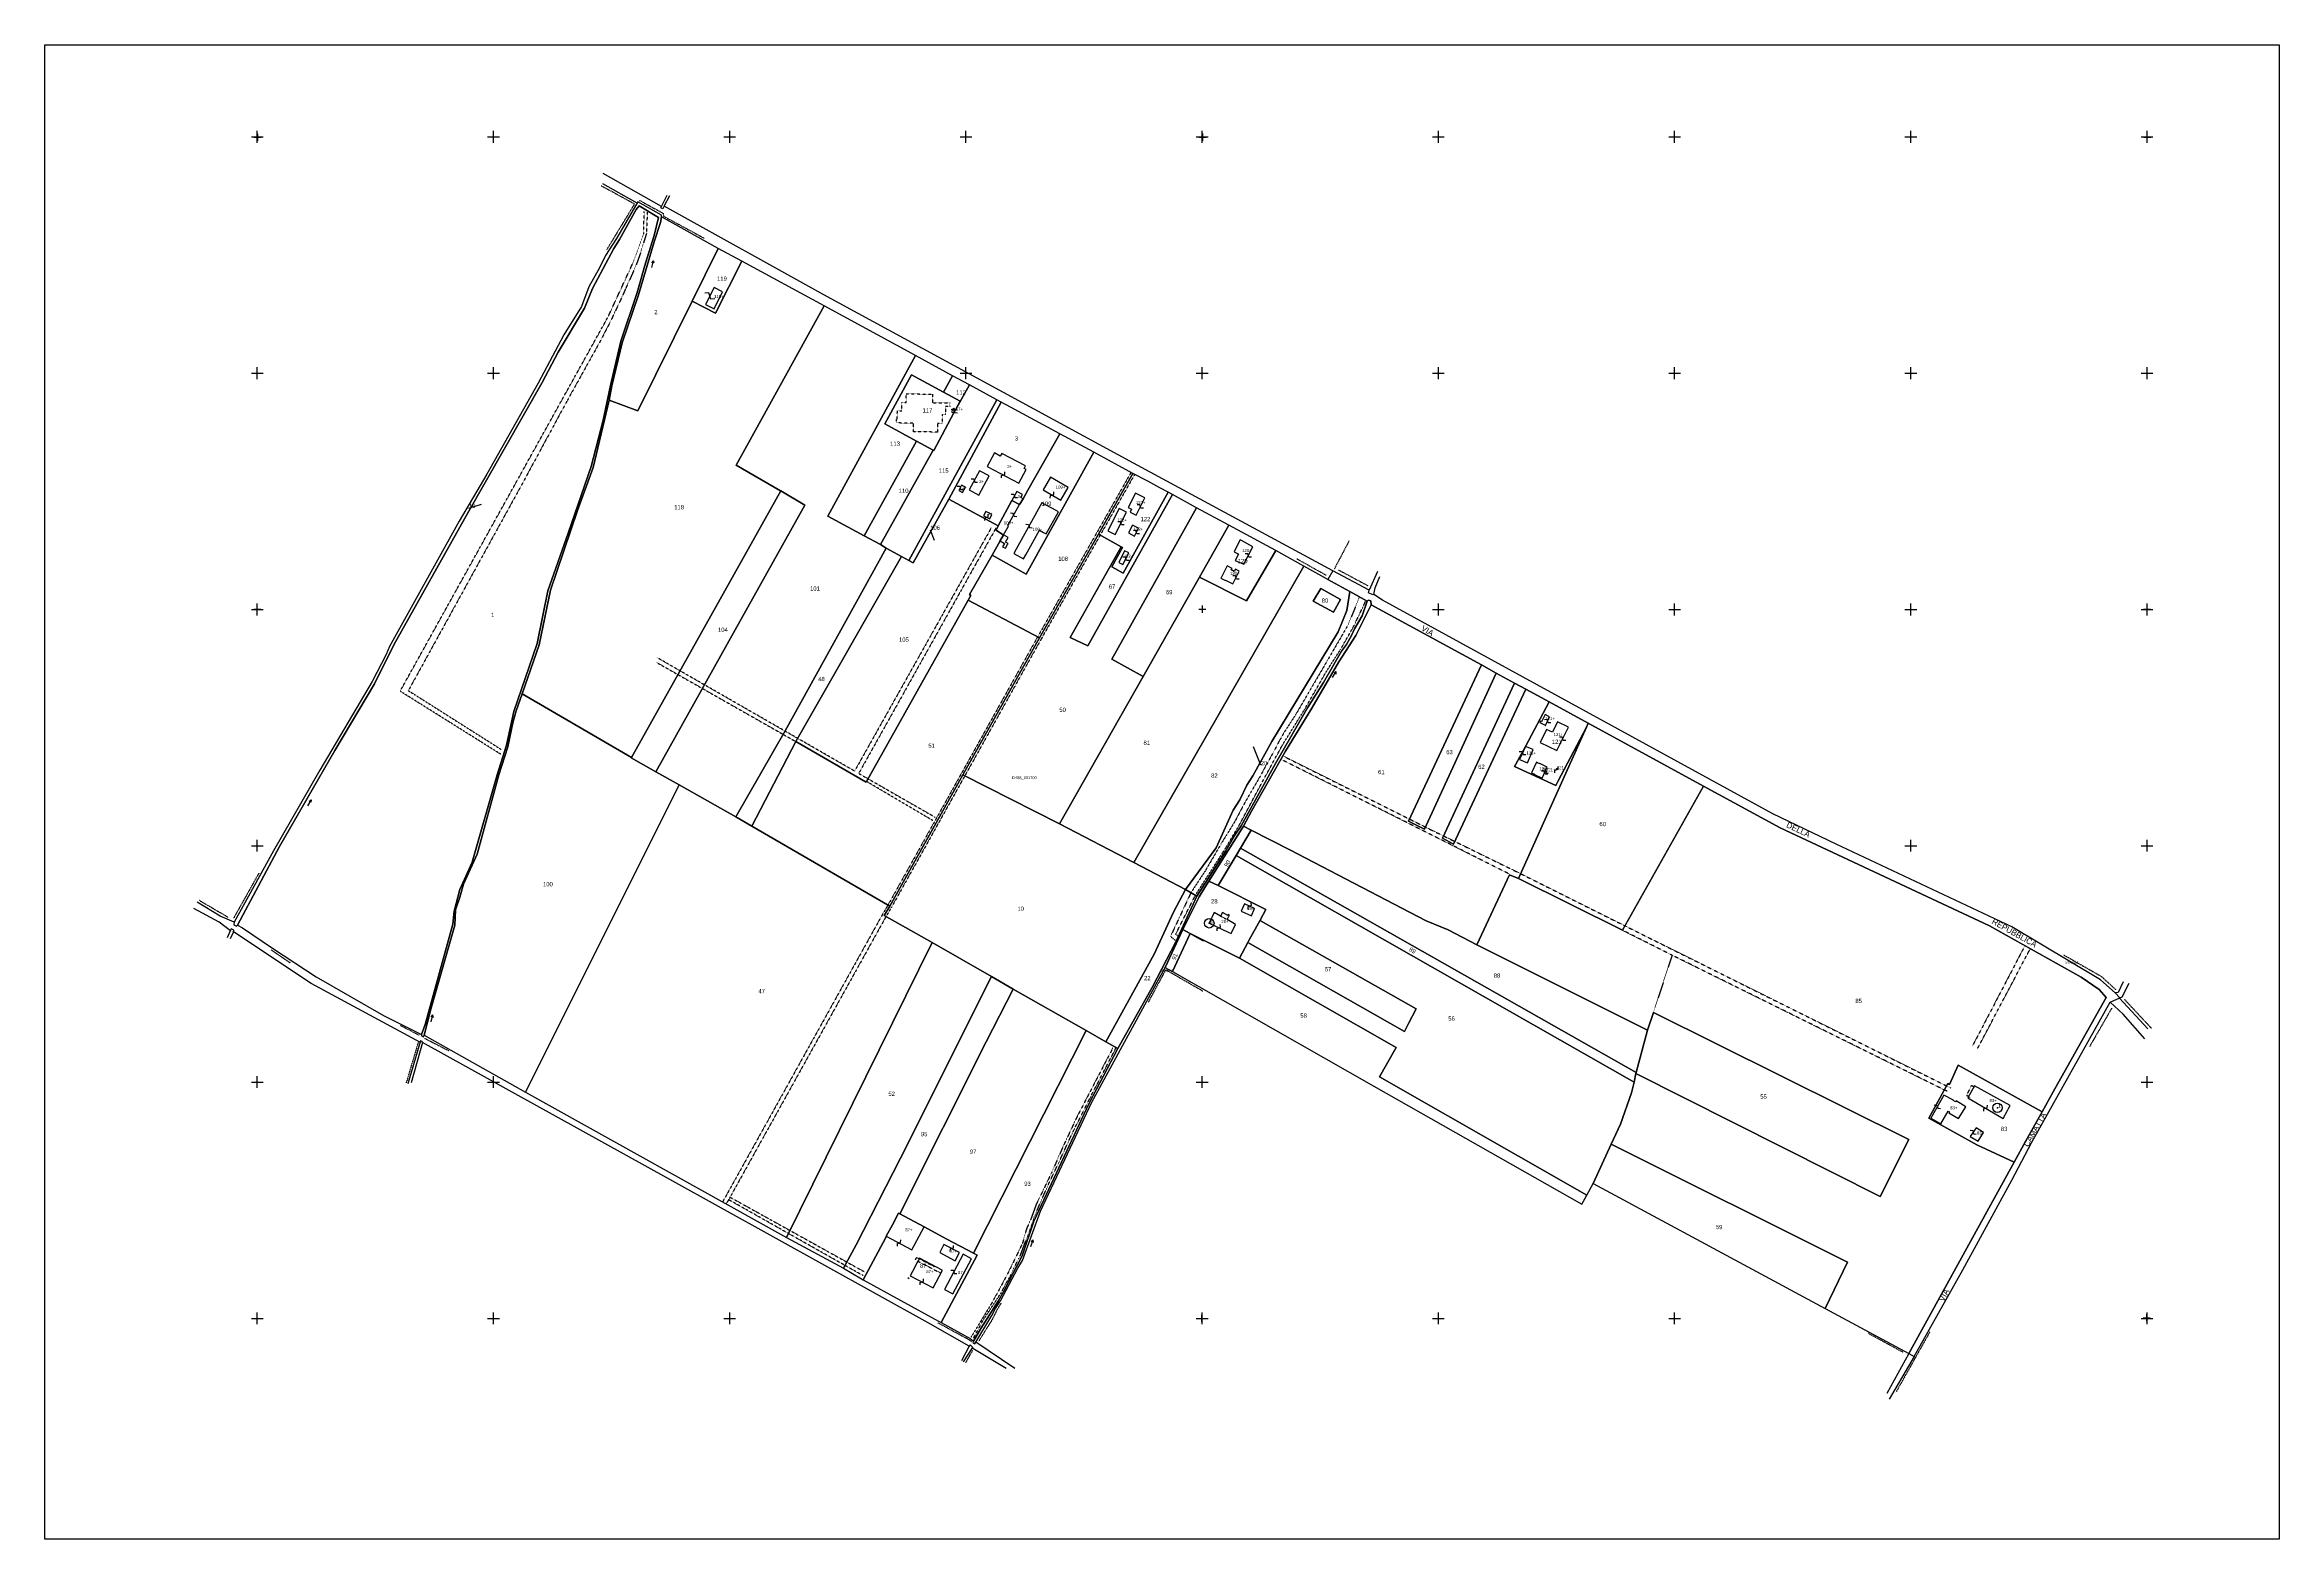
# Model space of a CAD drawing. Header units: metres. Extents: x 14620 to 16512, y -20587 to -19322.
import ezdxf

# ---------------------------------------------------------------- set-up
doc = ezdxf.new("R2010")
doc.units = ezdxf.units.M
for name, pattern in [('CONTINUA', [0]), ('FRECCETTA', [1, -1]), ('INTERNA', [0]), ('TRATTEGGIATA2', [0.3, 0.15, -0.15]), ('TRATTEGGIATA5', [0.3, 0.15, -0.15]), ('TRATTO-PUNTO', [0.4, 0.15, -0.125, 0, -0.125])]:
    doc.linetypes.add(name, pattern=pattern)
for name, color, linetype in [('ACQUE', 4, 'CONTINUA'), ('CONFINE', 3, 'CONTINUA'), ('FABBRICATI', 1, 'CONTINUA'), ('FIDUCIALI', 5, 'CONTINUA'), ('LINEEVARIE', 6, 'CONTINUA'), ('PARTICELLE', 7, 'CONTINUA'), ('SIMBOLI', 6, 'CONTINUA'), ('STRADE', 8, 'CONTINUA'), ('TESTI', 3, 'CONTINUA')]:
    doc.layers.add(name, color=color, linetype=linetype)

# ---------------------------------------------------------------- blocks, each defined once
blk = doc.blocks.new('20', base_point=(5, 5))
at = {"layer": 'SIMBOLI'}
blk.add_circle((5, 5), 4, dxfattribs=at)
blk.add_point((5, 5), dxfattribs=at)
blk = doc.blocks.new('1', base_point=(5, 5))
at = {"layer": 'SIMBOLI'}
for p, q in [((2, 5), (8, 5)), ((5, 2), (5, 8))]:
    blk.add_line(p, q, dxfattribs=at)
blk = doc.blocks.new('3', base_point=(5, 5))
at = {"layer": 'SIMBOLI'}
for p, q in [((0, 5), (10, 5)), ((5, 0), (5, 10))]:
    blk.add_line(p, q, dxfattribs=at)
blk = doc.blocks.new('6', base_point=(8, 5))
at = {"layer": 'SIMBOLI'}
for p in [(2, 5), (6, 6), (6, 4)]:
    blk.add_line(p, (8, 5), dxfattribs=at)
blk = doc.blocks.new('9', base_point=(5, 5))
at = {"layer": 'SIMBOLI'}
for p, q in [((2, 5), (4, 6)), ((4, 6), (6, 4)), ((6, 4), (8, 5))]:
    blk.add_line(p, q, dxfattribs=at)
blk = doc.blocks.new('14', base_point=(5, 5))
at = {"layer": 'SIMBOLI'}
for p, q in [((0, 5), (3, 7)), ((3, 7), (7, 3)), ((7, 3), (10, 5))]:
    blk.add_line(p, q, dxfattribs=at)

msp = doc.modelspace()

# ---------------------------------------------------------------- linework, layer by layer
at = {"layer": 'ACQUE'}
msp.add_lwpolyline([(15568.685, -20103.084), (15583.68, -20070.811), (15597.374, -20043.12), (15602.37, -20035.198), (15605.73, -20029.872), (15634.945, -19983.555), (15641.641, -19970.606), (15670.622, -19919.906), (15692.806, -19883.65), (15715.79, -19844.305), (15729.979, -19821.993), (15743.073, -19796.095), (15742.876, -19792.808), (15740.58, -19792.01), (15739.781, -19792.907), (15735.58, -19805.458), (15729.085, -19816.315), (15726.386, -19822.092), (15722.089, -19829.563), (15717.992, -19835.34), (15702.603, -19861.835), (15689.213, -19883.251), (15662.131, -19930.265), (15633.148, -19983.057), (15627.753, -19991.125), (15620.058, -20004.273), (15595.378, -20042.621), (15577.584, -20081.27), (15558.094, -20119.32), (15528.513, -20171.614), (15504.226, -20217.832), (15457.344, -20317.639), (15447.541, -20347.224), (15432.149, -20377.007), (15427.252, -20385.573), (15412.664, -20408.482), (15406.468, -20419.339), (15405.768, -20420.435), (15407.564, -20421.432), (15422.053, -20397.725), (15425.052, -20391.749), (15429.249, -20385.175), (15443.941, -20357.384), (15447.938, -20351.009), (15463.039, -20309.273), (15506.622, -20216.935), (15568.685, -20103.084)], close=True, dxfattribs=at)
at = {"layer": 'CONFINE'}
msp.add_lwpolyline([(15406.468, -20419.339), (15405.768, -20420.435), (15407.564, -20421.432), (15422.053, -20397.725), (15425.052, -20391.749), (15429.249, -20385.175), (15443.941, -20357.384), (15447.938, -20351.009), (15463.039, -20309.273), (15506.622, -20216.935), (15568.685, -20103.084), (15574.785, -20106.549), (15745.27, -20203.388), (15921.468, -20303.473), (15925.766, -20295.612), (15931.162, -20285.743), (16127.511, -20391.669), (16198.248, -20429.734), (16202.938, -20432.226), (16244.111, -20359.014), (16285.487, -20282.914), (16302.378, -20250.741), (16368.736, -20132.408), (16376.923, -20128.624), (16373.134, -20124.539), (16360.566, -20113.479), (16285.541, -20068.738), (16136.775, -19998.782), (16083.196, -19972.873), (15752.558, -19792.112), (15745.375, -19787.23), (15744.376, -19787.628), (15740.884, -19786.034), (15741.385, -19783.643), (15710.655, -19767.3), (15706.458, -19774.572), (15686.103, -19763.236), (15662.26, -19749.959), (15622.704, -19728.747), (15595.214, -19713.986), (15574.809, -19702.757), (15571.241, -19700.793), (15564.208, -19696.923), (15554.109, -19691.366), (15541.338, -19684.789), (15508.282, -19666.924), (15479.489, -19651.362), (15434.066, -19626.812), (15429.819, -19624.504), (15426.253, -19622.566), (15403.118, -19609.993), (15388.678, -19602.146), (15357.42, -19585.159), (15280.093, -19543.136), (15210.152, -19505.126), (15190.345, -19494.362), (15142.356, -19467.657), (15142.357, -19466.262), (15122.303, -19455.002), (15104.216, -19485.98), (15094.923, -19500.522), (15089.825, -19510.782), (15080.831, -19526.918), (15074.431, -19543.653), (15059.642, -19567.558), (15037.754, -19608.597), (14994.382, -19685.394), (14970.898, -19725.137), (14912.034, -19831.418), (14909.135, -19837.992), (14897.241, -19861.101), (14852.972, -19936.005), (14813.798, -20004.236), (14780.518, -20064.797), (14780.117, -20066.789), (14782.412, -20068.085), (14783.111, -20067.188), (14787.501, -20069.48), (14812.741, -20086.718), (14849.852, -20110.931), (14906.92, -20143.615), (14939.147, -20159.858), (14938.946, -20160.755), (14940.742, -20161.652), (14941.242, -20160.357), (15027.205, -20208.555), (15248.133, -20331.55), (15296.223, -20357.658), (15311.487, -20366.527), (15312.959, -20367.336), (15376.65, -20402.342), (15379.016, -20403.62), (15403.675, -20416.948), (15406.468, -20419.339)], close=True, dxfattribs=at)
at = {"layer": 'FABBRICATI'}
for points in [[(15186.753, -19527.434), (15179.541, -19541.829), (15186.759, -19545.489), (15193.971, -19531.094), (15186.753, -19527.434)], [(15390.969, -19631.007), (15389.195, -19630.025), (15387.756, -19632.663), (15389.53, -19633.646), (15390.969, -19631.007)], [(15450.528, -19678.367), (15430.285, -19667.86), (15429.085, -19670.127), (15424.128, -19667.551), (15418.019, -19679.077), (15444.89, -19693.051), (15451.012, -19681.509), (15449.328, -19680.634), (15450.528, -19678.367)], [(15396.301, -19694.809), (15393.87, -19699.185), (15397.142, -19700.954), (15399.572, -19696.633), (15396.301, -19694.809)], [(15411.356, -19682.669), (15402.775, -19698.882), (15411.036, -19703.171), (15419.617, -19686.974), (15411.356, -19682.669)], [(15486.608, -19696.636), (15471.614, -19688.038), (15465.424, -19698.795), (15480.446, -19707.4), (15486.608, -19696.636)], [(15429.111, -19741.651), (15428.913, -19741.998), (15432.607, -19744.168), (15431.017, -19746.878), (15433.355, -19748.249), (15435.219, -19745.07), (15435.69, -19744.266), (15433.421, -19742.937), (15435.706, -19739.04), (15431.874, -19736.892), (15436.107, -19729.599), (15435.409, -19728.901), (15445.462, -19711.262), (15438.917, -19707.684), (15427.41, -19729.252), (15425.525, -19732.785), (15431.662, -19737.257), (15429.111, -19741.651)], [(15438.917, -19707.684), (15445.462, -19711.262), (15448.327, -19706.237), (15446.468, -19705.118), (15447.852, -19702.609), (15443.163, -19700.089), (15438.917, -19707.684)], [(15442.397, -19749.088), (15440.43, -19752.627), (15448.698, -19757.212), (15450.648, -19753.707), (15462.278, -19732.806), (15465.779, -19734.748), (15468.043, -19736.005), (15478.324, -19717.476), (15476.336, -19716.374), (15464.29, -19709.691), (15442.397, -19749.088)], [(15520.095, -19733.39), (15526.355, -19736.613), (15536.009, -19717.678), (15529.836, -19714.53), (15520.095, -19733.39)], [(15544.038, -19720.14), (15551.5, -19705.611), (15543.584, -19701.546), (15537.377, -19713.738), (15540.182, -19715.158), (15538.963, -19717.527), (15544.038, -19720.14)], [(15422.053, -19719.681), (15416.851, -19716.991), (15414.919, -19720.647), (15420.119, -19723.343), (15422.053, -19719.681)], [(15546.208, -19731.206), (15541.034, -19728.58), (15537.647, -19735.256), (15542.597, -19738.084), (15546.208, -19731.206)], [(15529.342, -19760.199), (15532.902, -19762.032), (15537.987, -19752.141), (15534.38, -19750.286), (15529.342, -19760.199)], [(15633.234, -19741.628), (15632.154, -19741.032), (15628.134, -19748.642), (15627.075, -19751.326), (15630.361, -19752.975), (15630.757, -19753.174), (15628.037, -19758.445), (15635.403, -19761.61), (15642.899, -19746.967), (15633.234, -19741.628)], [(15625.563, -19767.087), (15624.601, -19766.605), (15625.274, -19765.264), (15621.091, -19763.165), (15620.853, -19763.632), (15615.993, -19773.176), (15615.867, -19773.423), (15619.71, -19775.351), (15619.742, -19775.288), (15625.945, -19778.4), (15631.42, -19767.486), (15628.125, -19765.807), (15627.095, -19767.856), (15625.563, -19767.087)], [(15886.143, -19895.411), (15885.967, -19895.775), (15890.482, -19898.034), (15890.434, -19898.134), (15890.756, -19898.295), (15890.804, -19898.196), (15894.218, -19891.013), (15892.875, -19890.313), (15890.279, -19888.959), (15887.429, -19895), (15886.522, -19894.627), (15886.143, -19895.411)], [(15891.641, -19901.592), (15886.231, -19912.729), (15900.162, -19919.391), (15910.18, -19899.601), (15900.822, -19895.066), (15896.601, -19903.808), (15891.641, -19901.592)], [(15873.687, -19915.886), (15868.733, -19926.937), (15875.509, -19929.713), (15880.346, -19918.632), (15873.687, -19915.886)], [(15884.001, -19929.821), (15883.002, -19929.336), (15878.812, -19938.147), (15881.502, -19939.538), (15881.413, -19939.722), (15887.738, -19942.801), (15892.181, -19933.597), (15891.032, -19933.028), (15885.899, -19930.487), (15885.798, -19930.693), (15884.001, -19929.821)], [(15891.532, -19937.151), (15891.578, -19936.954), (15891.533, -19936.757), (15891.426, -19936.615), (15891.248, -19936.52), (15891.046, -19936.51), (15890.861, -19936.59), (15890.729, -19936.744), (15890.679, -19936.939), (15890.717, -19937.137), (15890.839, -19937.299), (15891.02, -19937.39), (15891.221, -19937.394), (15891.404, -19937.308), (15891.532, -19937.151)], [(15900.686, -19935.418), (15900.732, -19935.221), (15900.687, -19935.024), (15900.579, -19934.882), (15900.401, -19934.786), (15900.199, -19934.777), (15900.015, -19934.857), (15899.883, -19935.01), (15899.832, -19935.206), (15899.871, -19935.404), (15899.992, -19935.565), (15900.173, -19935.656), (15900.375, -19935.66), (15900.558, -19935.574), (15900.686, -19935.418)], [(15633.082, -20055.368), (15641.639, -20059.418), (15644.338, -20053.2), (15635.757, -20049.116), (15633.082, -20055.368)], [(15615.617, -20059.514), (15610.14, -20056.471), (15606.041, -20065.635), (15622.105, -20073.208), (15624.447, -20074.402), (15628.323, -20066.579), (15626.103, -20065.339), (15621.035, -20062.524), (15622.629, -20059.545), (15623.089, -20058.648), (15622.138, -20058.116), (15621.691, -20058.9), (15617.321, -20056.458), (15615.617, -20059.514)], [(16253.805, -20203.116), (16248.308, -20213.375), (16278.338, -20230.813), (16281.936, -20224.14), (16283.136, -20221.849), (16284.035, -20219.857), (16253.805, -20203.116)], [(16237.849, -20216.666), (16235.924, -20215.705), (16236.27, -20215.29), (16227.967, -20211), (16217.042, -20230.663), (16225.484, -20235.233), (16231.565, -20224.63), (16232.764, -20225.225), (16232.23, -20226.124), (16240.51, -20230.807), (16246.606, -20221.046), (16238.325, -20215.864), (16237.849, -20216.666)], [(16257.059, -20250.075), (16261.536, -20242.714), (16255.299, -20238.788), (16250.339, -20246.089), (16257.059, -20250.075)], [(15337.771, -20320.719), (15332.595, -20330.477), (15354.154, -20341.897), (15364.527, -20322.472), (15344.067, -20311.644), (15342.909, -20311.031), (15337.771, -20320.719)], [(15390.896, -20351.309), (15394.462, -20344.353), (15381.264, -20337.407), (15377.763, -20344.255), (15390.896, -20351.309)], [(15379.901, -20359.648), (15379.97, -20359.162), (15360.703, -20349.185), (15359.489, -20351.462), (15359.386, -20351.654), (15354.749, -20360.293), (15352.828, -20364.03), (15372.386, -20374.178), (15379.901, -20359.648)], [(15397.728, -20345.706), (15381.775, -20375.638), (15388.804, -20379.351), (15404.814, -20349.528), (15397.728, -20345.706)]]:
    msp.add_lwpolyline(points, close=True, dxfattribs=at)
at = {"layer": 'LINEEVARIE', "color": 2}
msp.add_lwpolyline([(14620, -20587), (14620, -19322), (16512, -19322), (16512, -20587), (14620, -20587)], dxfattribs=at)
at = {"layer": 'LINEEVARIE', "linetype": 'TRATTO-PUNTO'}
for points in [[(15091.272, -19441.349), (15119.408, -19456.695), (15095.625, -19495.84)], [(15123.302, -19453.608), (15143.656, -19464.669), (15144.053, -19467.159), (15178.274, -19485.693)], [(15724.347, -19742.1), (15711.754, -19765.906)], [(15704.864, -19771.085), (15680.121, -19757.234)], [(15715.547, -19766.604), (15740.789, -19780.057)], [(14801.408, -20023.061), (14779.722, -20061.709)], [(14775.63, -20060.812), (14750.688, -20046.263)], [(14811.841, -20088.212), (14827.703, -20098.974)], [(16329.54, -20092.455), (16361.067, -20110.391), (16373.635, -20121.849)], [(15600.71, -20123.212), (15569.083, -20104.977), (15554.391, -20132.369)], [(16380.616, -20129.72), (16403.554, -20154.329)], [(16370.03, -20137.588), (16351.243, -20170.159)], [(14920.887, -20151.886), (14937.05, -20160.257)], [(14936.247, -20166.632), (14926.042, -20200.799)], [(14941.739, -20162.947), (14962.193, -20173.51)], [(15429.647, -20387.167), (15426.449, -20392.546), (15421.951, -20401.411), (15410.66, -20419.639)], [(15404.571, -20419.738), (15402.376, -20418.044), (15376.336, -20403.894)], [(16193.558, -20428.837), (16164.225, -20412.893)], [(16216.027, -20411.607), (16187.445, -20462.407)], [(15405.664, -20426.91), (15399.768, -20437.369)]]:
    msp.add_lwpolyline(points, dxfattribs=at)
at = {"layer": 'LINEEVARIE'}
for points in [[(15121.587, -19456.229), (15092.471, -19439.756)], [(15142.362, -19458.891), (15092.877, -19431.089)], [(15144.359, -19458.592), (15143.359, -19460.883), (15141.563, -19459.986), (15146.96, -19449.228)], [(15144.359, -19458.592), (15149.156, -19449.627)], [(15710.655, -19767.3), (15541.843, -19676.222), (15279.646, -19533.626), (15144.359, -19458.592)], [(15748.583, -19767.805), (15741.385, -19783.643)], [(15745.375, -19787.23), (15746.477, -19781.751), (15750.376, -19771.989)], [(14777.419, -20071.969), (14767.742, -20064.795), (14746.391, -20053.136)], [(14780.518, -20064.797), (14768.644, -20059.715), (14749.19, -20047.857)], [(14779.913, -20072.766), (14780.214, -20071.571), (14777.919, -20070.276), (14777.219, -20071.571), (14774.52, -20077.946)], [(14779.913, -20072.766), (14777.114, -20078.743)], [(14938.144, -20166.433), (14845.756, -20116.609), (14779.913, -20072.766)], [(15583.68, -20070.811), (15600.952, -20080.606)], [(16379.728, -20115.076), (16375.43, -20124.141), (16373.134, -20124.539)], [(16384.617, -20116.671), (16378.62, -20128.225), (16376.724, -20129.022), (16400.559, -20155.026)], [(16398.158, -20163.393), (16379.708, -20142.471), (16368.736, -20132.408)], [(14939.741, -20166.533), (14939.642, -20165.636), (14938.245, -20165.038), (14927.439, -20201.596)], [(14939.741, -20166.533), (14930.234, -20200.799)], [(15402.872, -20423.622), (15368.052, -20403.693), (15149.257, -20282.423), (14939.741, -20166.533)], [(15350.713, -20365.338), (15351.91, -20366.334)], [(15402.872, -20423.622), (15396.275, -20436.073)], [(15397.971, -20436.671), (15405.965, -20424.719)], [(15405.965, -20424.719), (15403.471, -20422.527), (15402.872, -20423.622)], [(15433.998, -20442.555), (15405.865, -20425.416), (15405.965, -20424.719)], [(15441.285, -20442.456), (15408.331, -20420.178)], [(16198.248, -20429.734), (16179.759, -20463.501)], [(16202.938, -20432.226), (16181.652, -20468.283)]]:
    msp.add_lwpolyline(points, dxfattribs=at)
at = {"layer": 'LINEEVARIE', "linetype": 'TRATTEGGIATA2'}
for points in [[(15006.089, -19922.483), (14920.99, -19869.174), (15096.982, -19552.423), (15117.574, -19507.798), (15127.175, -19481.999), (15127.587, -19463.271)], [(15130.182, -19463.77), (15129.47, -19481.8), (15124.368, -19498.535), (15120.868, -19508.297), (15116.869, -19517.461), (15111.97, -19528.219), (15108.371, -19536.387), (15098.375, -19557.603), (15088.98, -19575.433), (15062.497, -19623.045), (15022.22, -19697.452), (14927.877, -19868.677), (15007.19, -19918.897)], [(15539.804, -19683.96), (15460.364, -19823.778), (15333.65, -20050.77), (15329.352, -20058.043), (15194.023, -20301.426)], [(15542.895, -19685.591), (15463.415, -19825.497), (15336.686, -20052.514), (15332.39, -20059.784), (15200.256, -20297.421)], [(15421.434, -19730.891), (15305.707, -19936.779), (15138.395, -19840.72)], [(15425.226, -19731.39), (15309.199, -19938.772), (15373.949, -19975.841)], [(15733.254, -19789.315), (15723.298, -19813.525), (15706.01, -19843.208), (15679.228, -19888.927), (15669.236, -19904.366), (15665.239, -19911.338), (15660.641, -19920.204), (15648.348, -19942.516), (15636.257, -19963.234), (15627.761, -19979.37), (15615.97, -19998.395), (15602.579, -20021.305), (15590.489, -20039.732), (15573.196, -20076.686), (15577.925, -20080.53)], [(15579.695, -20076.685), (15577.589, -20074.795), (15594.48, -20041.525), (15617.662, -20005.568), (15620.16, -20001.583), (15631.752, -19981.961), (15647.243, -19952.876), (15667.931, -19914.825), (15686.717, -19884.645), (15704.905, -19852.97), (15716.995, -19834.144), (15727.988, -19814.92), (15738.763, -19792.347)], [(15137.694, -19844.605), (15255.92, -19911.767)], [(15860.285, -20024.038), (15667.423, -19927.178)], [(15668.327, -19923.921), (15792.342, -19985.774), (15869.668, -20023.641), (15958.167, -20067.886), (16233.852, -20205.059)], [(15371.851, -19978.63), (15315.771, -19945.529)], [(15997.856, -20092.631), (15955.868, -20071.571)], [(15997.856, -20092.631), (15982.068, -20141.108)], [(16230.646, -20207.794), (15997.856, -20092.631)], [(16296.636, -20084.451), (16252.134, -20169.597)], [(16256.346, -20171.972), (16301.214, -20087.02)], [(15524.421, -20171.015), (15494.237, -20228.987), (15483.041, -20252.793), (15472.344, -20277.098), (15461.849, -20298.813), (15459.65, -20303.195), (15454.849, -20316.344), (15451.351, -20324.014), (15447.848, -20336.565), (15437.353, -20358.08), (15429.457, -20373.32), (15421.262, -20388.062), (15404.274, -20416.052)], [(15406.27, -20417.148), (15414.965, -20400.912), (15430.152, -20377.903), (15433.75, -20370.831), (15437.648, -20364.257), (15440.447, -20357.782), (15444.845, -20349.116), (15446.444, -20345.829), (15450.644, -20334.474), (15457.745, -20314.352), (15469.942, -20286.362), (15478.639, -20268.134), (15490.634, -20242.036), (15496.631, -20230.282), (15505.127, -20213.349), (15527.19, -20170.861)], [(15199.061, -20299.571), (15197.082, -20303.129)], [(15200.256, -20297.421), (15199.061, -20299.571)], [(15312.914, -20363.859), (15199.061, -20299.571)], [(15200.256, -20297.421), (15314.513, -20360.871)]]:
    msp.add_lwpolyline(points, dxfattribs=at)
at = {"layer": 'LINEEVARIE', "linetype": 'TRATTEGGIATA5'}
for points in [[(15386.489, -19625.245), (15386.469, -19628.135), (15382.639, -19628.085), (15382.54, -19635.398), (15379.85, -19635.362), (15379.737, -19642.624), (15375.959, -19642.576), (15375.901, -19649.861), (15355.573, -19649.633), (15355.631, -19642.32), (15341.081, -19642.137), (15341.127, -19639.227), (15341.833, -19639.237), (15341.932, -19631.961), (15345.81, -19632.013), (15345.86, -19624.717), (15349.27, -19624.761), (15349.411, -19617.487), (15371.782, -19617.789), (15371.642, -19625.053), (15386.489, -19625.245)], [(15615.617, -20059.514), (15621.035, -20062.524)], [(15622.629, -20059.545), (15621.644, -20059.001), (15621.691, -20058.9)], [(16250.005, -20212.947), (16247.232, -20211.42), (16251.497, -20202.816), (16254.231, -20204.302)], [(15357.285, -20350.38), (15358.331, -20348.362), (15373.322, -20356.258)], [(15359.386, -20351.654), (15378.702, -20361.657)]]:
    msp.add_lwpolyline(points, dxfattribs=at)
at = {"layer": 'PARTICELLE', "color": 2, "linetype": 'FRECCETTA'}
for p, q in [((14979.19, -19714.18), (14989.972, -19710.795)), ((15369.748, -19732.619), (15373.061, -19741.455)), ((15649.554, -19931.857), (15643.576, -19916.216))]:
    msp.add_line(p, q, dxfattribs=at)
at = {"layer": 'PARTICELLE'}
for points in [[(14783.111, -20067.188), (14818.691, -20000.551), (14865.56, -19919.272), (14899.236, -19862.994), (14915.629, -19829.824), (14977.89, -19718.862), (15041.149, -19607.8), (15054.741, -19582.301), (15077.025, -19544.948), (15083.724, -19528.214), (15101.914, -19494.347), (15106.71, -19486.976), (15120.702, -19461.576), (15123.199, -19458.389), (15139.761, -19468.154), (15136.156, -19483.594), (15128.754, -19506.804), (15121.749, -19531.607), (15107.846, -19573.045), (15098.936, -19610.4), (15092.727, -19639.686), (15082.618, -19678.934), (15063.315, -19735.313), (15045.913, -19784.222), (15037.097, -19828.949), (15017.294, -19886.225), (15011.085, -19914.913), (15002.983, -19939.916), (14982.07, -20013.828), (14971.473, -20037.136), (14966.669, -20055.266), (14965.464, -20066.323), (14942.247, -20151.392), (14939.147, -20159.858), (14938.946, -20160.755), (14940.742, -20161.652), (14941.242, -20160.357), (14947.047, -20138.243), (14967.16, -20067.319), (14967.868, -20054.369), (14971.568, -20043.611), (14974.571, -20032.455), (14986.266, -20007.254), (15004.48, -19939.916), (15012.182, -19916.208), (15016.488, -19896.087), (15019.191, -19885.727), (15024.206, -19871.456), (15038.793, -19829.945), (15048.209, -19783.625), (15071.113, -19716.288), (15084.314, -19679.83), (15098.029, -19622.952), (15100.134, -19610.699), (15109.043, -19574.44), (15122.746, -19533.799), (15136.153, -19488.774), (15141.454, -19472.538), (15142.356, -19467.657), (15142.357, -19466.262), (15122.303, -19455.002), (15104.216, -19485.98), (15094.923, -19500.522), (15089.825, -19510.782), (15080.831, -19526.918), (15074.431, -19543.653), (15059.642, -19567.558), (15037.754, -19608.597), (14994.382, -19685.394), (14970.898, -19725.137), (14912.034, -19831.418), (14909.135, -19837.992), (14897.241, -19861.101), (14852.972, -19936.005), (14813.798, -20004.236), (14780.518, -20064.797), (14780.117, -20066.789), (14782.412, -20068.085), (14783.111, -20067.188)], [(14939.147, -20159.858), (14942.247, -20151.392), (14965.464, -20066.323), (14966.669, -20055.266), (14971.473, -20037.136), (14982.07, -20013.828), (15002.983, -19939.916), (15011.085, -19914.913), (15017.294, -19886.225), (15037.097, -19828.949), (15045.913, -19784.222), (15063.315, -19735.313), (15082.618, -19678.934), (15092.727, -19639.686), (15098.936, -19610.4), (15107.846, -19573.045), (15121.749, -19531.607), (15128.754, -19506.804), (15136.156, -19483.594), (15139.761, -19468.154), (15123.199, -19458.389), (15120.702, -19461.576), (15106.71, -19486.976), (15101.914, -19494.347), (15083.724, -19528.214), (15077.025, -19544.948), (15054.741, -19582.301), (15041.149, -19607.8), (14977.89, -19718.862), (14915.629, -19829.824), (14899.236, -19862.994), (14865.56, -19919.272), (14818.691, -20000.551), (14783.111, -20067.188), (14787.501, -20069.48), (14812.741, -20086.718), (14849.852, -20110.931), (14906.92, -20143.615), (14939.147, -20159.858)], [(15142.356, -19467.657), (15141.454, -19472.538), (15136.153, -19488.774), (15122.746, -19533.799), (15109.043, -19574.44), (15100.134, -19610.699), (15098.029, -19622.952), (15122.176, -19632.021), (15168.18, -19539.122), (15190.345, -19494.362), (15142.356, -19467.657)], [(15024.206, -19871.456), (15116.747, -19925.364), (15243.197, -19699.681), (15243.072, -19699.608), (15205.584, -19677.859), (15280.093, -19543.136), (15210.152, -19505.126), (15187.974, -19549.254), (15168.18, -19539.122), (15122.176, -19632.021), (15098.029, -19622.952), (15084.314, -19679.83), (15071.113, -19716.288), (15048.209, -19783.625), (15038.793, -19829.945), (15024.206, -19871.456)], [(15190.345, -19494.362), (15168.18, -19539.122), (15187.974, -19549.254), (15210.152, -19505.126), (15190.345, -19494.362)], [(15357.42, -19585.159), (15280.093, -19543.136), (15205.584, -19677.859), (15243.072, -19699.608), (15243.197, -19699.681), (15263.559, -19711.68), (15137.58, -19937.378), (15157.143, -19948.502), (15205.119, -19975.603), (15246.844, -19902.8), (15332.591, -19748.21), (15327.703, -19745.121), (15313.834, -19737.747), (15283.105, -19721.134), (15357.42, -19585.159)], [(15283.105, -19721.134), (15313.834, -19737.747), (15358.153, -19657.45), (15331.252, -19642.868), (15353.774, -19601.32), (15380.986, -19616.082), (15388.678, -19602.146), (15357.42, -19585.159), (15283.105, -19721.134)], [(15327.703, -19745.121), (15332.591, -19748.21), (15345.361, -19755.087), (15351.647, -19758.473), (15426.253, -19622.566), (15403.118, -19609.993), (15389.605, -19634.206), (15372.8, -19665.39), (15372.34, -19665.141), (15327.703, -19745.121)], [(15389.605, -19634.206), (15395.212, -19623.8), (15380.986, -19616.082), (15353.774, -19601.32), (15331.252, -19642.868), (15358.153, -19657.45), (15372.34, -19665.141), (15372.8, -19665.39), (15389.605, -19634.206)], [(15389.605, -19634.206), (15403.118, -19609.993), (15388.678, -19602.146), (15380.986, -19616.082), (15395.212, -19623.8), (15389.605, -19634.206)], [(15429.819, -19624.504), (15426.253, -19622.566), (15351.647, -19758.473), (15355.304, -19760.435), (15385.448, -19706.719), (15429.819, -19624.504)], [(15427.41, -19729.252), (15438.917, -19707.684), (15445.462, -19711.262), (15448.327, -19706.237), (15452.498, -19698.92), (15479.489, -19651.362), (15434.066, -19626.812), (15429.819, -19624.504), (15385.448, -19706.719), (15388.712, -19708.472), (15427.41, -19729.252)], [(15327.703, -19745.121), (15372.34, -19665.141), (15358.153, -19657.45), (15313.834, -19737.747), (15327.703, -19745.121)], [(15429.111, -19741.651), (15428.913, -19741.998), (15422.119, -19753.907), (15451.083, -19770.011), (15508.282, -19666.924), (15479.489, -19651.362), (15452.498, -19698.92), (15448.327, -19706.237), (15445.462, -19711.262), (15438.917, -19707.684), (15427.41, -19729.252), (15425.525, -19732.785), (15431.662, -19737.257), (15429.111, -19741.651)], [(15462.182, -19824.122), (15512.147, -19736.173), (15518.654, -19724.719), (15541.338, -19684.789), (15508.282, -19666.924), (15451.083, -19770.011), (15422.119, -19753.907), (15403.028, -19787.371), (15404.226, -19788.068), (15401.884, -19792.127), (15462.182, -19824.122)], [(15554.109, -19691.366), (15541.338, -19684.789), (15518.654, -19724.719), (15512.147, -19736.173), (15531.38, -19747.028), (15532.478, -19747.648), (15523.586, -19764.012), (15533.19, -19769.35), (15571.241, -19700.793), (15564.208, -19696.923), (15554.109, -19691.366)], [(15243.197, -19699.681), (15116.747, -19925.364), (15116.676, -19925.491), (15137.58, -19937.378), (15263.559, -19711.68), (15243.197, -19699.681)], [(15315.482, -19946.045), (15401.884, -19792.127), (15404.226, -19788.068), (15403.028, -19787.371), (15422.119, -19753.907), (15428.913, -19741.998), (15429.111, -19741.651), (15431.662, -19737.257), (15425.525, -19732.785), (15427.41, -19729.252), (15388.712, -19708.472), (15385.448, -19706.719), (15355.304, -19760.435), (15351.647, -19758.473), (15345.361, -19755.087), (15255.92, -19911.767), (15315.482, -19946.045)], [(15397.504, -19939.975), (15479.243, -19981.537), (15550.015, -19856.768), (15523.459, -19842.18), (15595.214, -19713.986), (15574.809, -19702.757), (15503.306, -19830.821), (15488.24, -19823.646), (15531.38, -19747.028), (15512.147, -19736.173), (15462.182, -19824.122), (15397.504, -19939.975)], [(15503.306, -19830.821), (15574.809, -19702.757), (15571.241, -19700.793), (15533.19, -19769.35), (15523.586, -19764.012), (15532.478, -19747.648), (15531.38, -19747.028), (15488.24, -19823.646), (15503.306, -19830.821)], [(15595.214, -19713.986), (15523.459, -19842.18), (15550.015, -19856.768), (15597.793, -19772.622), (15622.704, -19728.747), (15595.214, -19713.986)], [(15637.677, -19792.69), (15662.26, -19749.959), (15622.704, -19728.747), (15597.793, -19772.622), (15637.677, -19792.69)], [(15218.746, -19983.492), (15255.92, -19911.767), (15345.361, -19755.087), (15332.591, -19748.21), (15246.844, -19902.8), (15205.119, -19975.603), (15218.746, -19983.492)], [(15662.26, -19749.959), (15637.677, -19792.69), (15597.793, -19772.622), (15550.015, -19856.768), (15479.243, -19981.537), (15542.142, -20014.239), (15686.103, -19763.236), (15662.26, -19749.959)], [(15586, -20037.041), (15611.776, -20001.781), (15626.371, -19970.006), (15631.966, -19961.042), (15637.964, -19948.69), (15642.96, -19940.821), (15658.95, -19911.636), (15715.21, -19818.803), (15722.509, -19800.973), (15725.1, -19784.829), (15706.458, -19774.572), (15686.103, -19763.236), (15542.142, -20014.239), (15586, -20037.041)], [(15595.378, -20042.621), (15620.058, -20004.273), (15627.753, -19991.125), (15633.148, -19983.057), (15662.131, -19930.265), (15689.213, -19883.251), (15702.603, -19861.835), (15717.992, -19835.34), (15722.089, -19829.563), (15726.386, -19822.092), (15729.085, -19816.315), (15735.58, -19805.458), (15739.781, -19792.907), (15725.1, -19784.829), (15722.509, -19800.973), (15715.21, -19818.803), (15658.95, -19911.636), (15642.96, -19940.821), (15637.964, -19948.69), (15631.966, -19961.042), (15626.371, -19970.006), (15611.776, -20001.781), (15586, -20037.041), (15595.378, -20042.621)], [(15711.329, -19802.166), (15717.225, -19791.608), (15700.564, -19782.142), (15693.969, -19793.098), (15711.329, -19802.166)], [(15462.182, -19824.122), (15401.884, -19792.127), (15315.482, -19946.045), (15255.92, -19911.767), (15218.746, -19983.492), (15335.446, -20051.144), (15397.504, -19939.975), (15462.182, -19824.122)], [(15774.681, -19979.196), (15836.385, -19846.967), (15743.073, -19796.095), (15729.979, -19821.993), (15715.79, -19844.305), (15692.806, -19883.65), (15670.622, -19919.906), (15641.641, -19970.606), (15634.945, -19983.555), (15641.446, -19986.851), (15674.255, -20003.485), (15789.691, -20063.673), (15808.251, -20071.048), (15832.695, -20083.803), (15860.285, -20024.636), (15867.868, -20027.725), (15925.28, -19899.539), (15901.263, -19945.547), (15899.44, -19948.976), (15864.421, -19933.003), (15865.442, -19930.997), (15873.687, -19915.886), (15893.859, -19878.301), (15873.94, -19867.441), (15812.794, -19998.628), (15803.615, -19993.446), (15864.565, -19862.33), (15848.983, -19853.835), (15788.35, -19986.072), (15774.681, -19979.196)], [(15848.983, -19853.835), (15836.385, -19846.967), (15774.681, -19979.196), (15788.35, -19986.072), (15848.983, -19853.835)], [(15873.94, -19867.441), (15864.565, -19862.33), (15803.615, -19993.446), (15812.794, -19998.628), (15873.94, -19867.441)], [(15024.206, -19871.456), (15019.191, -19885.727), (15016.488, -19896.087), (15012.182, -19916.208), (15004.48, -19939.916), (14986.266, -20007.254), (14974.571, -20032.455), (14971.568, -20043.611), (14967.868, -20054.369), (14967.16, -20067.319), (14947.047, -20138.243), (14941.242, -20160.357), (15027.205, -20208.555), (15157.143, -19948.502), (15137.58, -19937.378), (15116.676, -19925.491), (15116.747, -19925.364), (15024.206, -19871.456)], [(15901.263, -19945.547), (15925.28, -19899.539), (15926.95, -19896.341), (15893.859, -19878.301), (15873.687, -19915.886), (15865.442, -19930.997), (15864.421, -19933.003), (15899.44, -19948.976), (15901.263, -19945.547)], [(15926.95, -19896.341), (15925.28, -19899.539), (15867.868, -20027.725), (15955.868, -20071.571), (16024.425, -19949.453), (15926.95, -19896.341)], [(15371.297, -20081.997), (15421.554, -20110.693), (15440.118, -20121.292), (15501.728, -20156.366), (15518.46, -20165.891), (15559.311, -20091.726), (15575.705, -20056.265), (15586, -20037.041), (15542.142, -20014.239), (15479.243, -19981.537), (15397.504, -19939.975), (15335.446, -20051.144), (15330.871, -20058.914), (15371.297, -20081.997)], [(15248.133, -20331.55), (15371.297, -20081.997), (15330.871, -20058.914), (15335.446, -20051.144), (15218.746, -19983.492), (15205.119, -19975.603), (15157.143, -19948.502), (15027.205, -20208.555), (15248.133, -20331.55)], [(16365.346, -20128.323), (16359.562, -20121.647), (16344.099, -20111.085), (16266.678, -20067.639), (16089.476, -19984.728), (16024.425, -19949.453), (15955.868, -20071.571), (15867.868, -20027.725), (15860.285, -20024.636), (15832.695, -20083.803), (15976.967, -20156.149), (15982.068, -20141.108), (16198.378, -20248.532), (16173.99, -20296.842), (15967.26, -20192.807), (15965.658, -20200.11), (15963.655, -20209.243), (15954.154, -20235.54), (15946.316, -20252.654), (16146.503, -20352.423), (16127.511, -20391.669), (16198.248, -20429.734), (16287.442, -20267.811), (16255.998, -20253.021), (16215.294, -20230.686), (16231.31, -20201.197), (16232.765, -20201.953), (16239.996, -20185.693), (16242.616, -20187.054), (16311.08, -20225.289), (16320.631, -20208.222), (16365.346, -20128.323)], [(15613.434, -20033.716), (15628.679, -20008.21), (15632.417, -20001.957), (15641.446, -19986.851), (15634.945, -19983.555), (15605.73, -20029.872), (15613.434, -20033.716)], [(15632.417, -20001.957), (15967.5, -20191.899), (15976.967, -20156.149), (15832.695, -20083.803), (15808.251, -20071.048), (15789.691, -20063.673), (15674.255, -20003.485), (15641.446, -19986.851), (15632.417, -20001.957)], [(15750.216, -20195.657), (15925.766, -20295.612), (15931.162, -20285.743), (15946.316, -20252.654), (15954.154, -20235.54), (15963.655, -20209.243), (15965.658, -20200.11), (15628.679, -20008.21), (15613.434, -20033.716), (15653.909, -20053.909), (15649.048, -20062.891), (15649.93, -20063.701), (15781.147, -20137.943), (15774.84, -20150.349), (15771.405, -20157.105), (15638.784, -20081.882), (15631.732, -20095.179), (15764.384, -20170.701), (15763.272, -20172.659), (15750.216, -20195.657)], [(15628.679, -20008.21), (15965.658, -20200.11), (15967.26, -20192.807), (15967.5, -20191.899), (15632.417, -20001.957), (15628.679, -20008.21)], [(15649.048, -20062.891), (15653.909, -20053.909), (15613.434, -20033.716), (15605.73, -20029.872), (15602.37, -20035.198), (15597.374, -20043.12), (15583.68, -20070.811), (15589.736, -20074.196), (15631.732, -20095.179), (15638.784, -20081.882), (15639.636, -20080.306), (15649.048, -20062.891)], [(15586, -20037.041), (15575.705, -20056.265), (15559.311, -20091.726), (15518.46, -20165.891), (15528.513, -20171.614), (15558.094, -20119.32), (15577.584, -20081.27), (15595.378, -20042.621), (15586, -20037.041)], [(15574.785, -20106.549), (15589.736, -20074.196), (15583.68, -20070.811), (15568.685, -20103.084), (15574.785, -20106.549)], [(15638.784, -20081.882), (15771.405, -20157.105), (15774.84, -20150.349), (15781.147, -20137.943), (15649.93, -20063.701), (15649.048, -20062.891), (15639.636, -20080.306), (15638.784, -20081.882)], [(15296.223, -20357.658), (15307.116, -20337.737), (15344.497, -20264.425), (15421.554, -20110.693), (15371.297, -20081.997), (15248.133, -20331.55), (15296.223, -20357.658)], [(15574.785, -20106.549), (15745.27, -20203.388), (15921.468, -20303.473), (15925.766, -20295.612), (15750.216, -20195.657), (15763.272, -20172.659), (15764.384, -20170.701), (15631.732, -20095.179), (15589.736, -20074.196), (15574.785, -20106.549)], [(15344.067, -20311.644), (15417.229, -20165.917), (15440.118, -20121.292), (15421.554, -20110.693), (15344.497, -20264.425), (15307.116, -20337.737), (15296.223, -20357.658), (15311.487, -20366.527), (15312.959, -20367.336), (15332.037, -20331.553), (15332.595, -20330.477), (15337.771, -20320.719), (15342.909, -20311.031), (15344.067, -20311.644)], [(15383.707, -20332.871), (15406.367, -20344.715), (15501.728, -20156.366), (15440.118, -20121.292), (15417.229, -20165.917), (15344.067, -20311.644), (15364.527, -20322.472), (15383.707, -20332.871)], [(15967.26, -20192.807), (16173.99, -20296.842), (16198.378, -20248.532), (15982.068, -20141.108), (15976.967, -20156.149), (15967.5, -20191.899), (15967.26, -20192.807)], [(15406.468, -20419.339), (15412.664, -20408.482), (15427.252, -20385.573), (15432.149, -20377.007), (15447.541, -20347.224), (15457.344, -20317.639), (15504.226, -20217.832), (15528.513, -20171.614), (15518.46, -20165.891), (15501.728, -20156.366), (15406.367, -20344.715), (15409.554, -20346.381), (15379.016, -20403.62), (15403.675, -20416.948), (15406.468, -20419.339)], [(16242.616, -20187.054), (16239.996, -20185.693), (16232.765, -20201.953), (16231.31, -20201.197), (16215.294, -20230.686), (16255.998, -20253.021), (16287.442, -20267.811), (16297.412, -20249.712), (16311.08, -20225.289), (16242.616, -20187.054)], [(16127.511, -20391.669), (16146.503, -20352.423), (15946.316, -20252.654), (15931.162, -20285.743), (16127.511, -20391.669)], [(15332.595, -20330.477), (15332.037, -20331.553), (15312.959, -20367.336), (15376.65, -20402.342), (15379.016, -20403.62), (15409.554, -20346.381), (15406.367, -20344.715), (15383.707, -20332.871), (15364.527, -20322.472), (15344.067, -20311.644), (15342.909, -20311.031), (15337.771, -20320.719), (15332.595, -20330.477)]]:
    msp.add_lwpolyline(points, close=True, dxfattribs=at)
at = {"layer": 'PARTICELLE', "linetype": 'INTERNA'}
msp.add_lwpolyline([(15711.329, -19802.166), (15693.969, -19793.098), (15700.564, -19782.142), (15717.225, -19791.608), (15711.329, -19802.166)], close=True, dxfattribs=at)
at = {"layer": 'STRADE'}
msp.add_lwpolyline([(15706.458, -19774.572), (15725.1, -19784.829), (15739.781, -19792.907), (15740.58, -19792.01), (15742.876, -19792.808), (15743.073, -19796.095), (15836.385, -19846.967), (15848.983, -19853.835), (15864.565, -19862.33), (15873.94, -19867.441), (15893.859, -19878.301), (15926.95, -19896.341), (16024.425, -19949.453), (16089.476, -19984.728), (16266.678, -20067.639), (16344.099, -20111.085), (16359.562, -20121.647), (16365.346, -20128.323), (16320.631, -20208.222), (16311.08, -20225.289), (16297.412, -20249.712), (16287.442, -20267.811), (16198.248, -20429.734), (16202.938, -20432.226), (16244.111, -20359.014), (16285.487, -20282.914), (16302.378, -20250.741), (16368.736, -20132.408), (16376.923, -20128.624), (16373.134, -20124.539), (16360.566, -20113.479), (16285.541, -20068.738), (16136.775, -19998.782), (16083.196, -19972.873), (15752.558, -19792.112), (15745.375, -19787.23), (15744.376, -19787.628), (15740.884, -19786.034), (15741.385, -19783.643), (15710.655, -19767.3), (15706.458, -19774.572)], close=True, dxfattribs=at)

# ---------------------------------------------------------------- block references
at = {"layer": 'FIDUCIALI'}
for p in [(15606.041, -20065.635), (16273.354, -20221.748)]:
    msp.add_blockref('20', p, dxfattribs=at)
at = {"layer": 'SIMBOLI'}
for name, p in [('3', (14800, -19400)), ('1', (14800.339, -19400.31)), ('3', (15000, -19400)), ('3', (15200, -19400)), ('3', (15400, -19400)), ('3', (15600, -19400)), ('1', (15600.517, -19400.235)), ('3', (15800, -19400)), ('3', (16000, -19400)), ('3', (16200, -19400)), ('3', (16400, -19400)), ('1', (16400.221, -19400.16)), ('3', (14800, -19600)), ('3', (15000, -19600)), ('3', (15400, -19600)), ('3', (15600, -19600)), ('3', (15800, -19600)), ('3', (16000, -19600)), ('3', (16200, -19600)), ('3', (16400, -19600)), ('3', (14800, -19800)), ('1', (14799.958, -19799.863)), ('1', (15600.168, -19799.746)), ('3', (15800, -19800)), ('3', (16000, -19800)), ('3', (16200, -19800)), ('3', (16400, -19800)), ('1', (16400.029, -19799.629)), ('3', (14800, -20000)), ('3', (16200, -20000)), ('3', (16400, -20000)), ('3', (14800, -20200)), ('3', (15000, -20200)), ('3', (15600, -20200)), ('3', (16400, -20200)), ('3', (14800, -20400)), ('3', (15000, -20400)), ('3', (15200, -20400)), ('3', (15600, -20400)), ('3', (15800, -20400)), ('3', (16000, -20400)), ('3', (16400, -20400)), ('1', (15599.642, -20400.019)), ('1', (16399.741, -20399.48))]:
    msp.add_blockref(name, p, dxfattribs=at)
for name, p, rotation in [('6', (15135.343, -19504.813), 78.673), ('14', (15183.147, -19534.631), 150.298), ('9', (15390.25, -19632.326), 151.387), ('9', (15395.086, -19696.997), 330.965), ('9', (15407.066, -19690.775), 332.111), ('9', (15431.455, -19686.064), 62.514), ('9', (15441.04, -19703.886), 330.793), ('9', (15472.935, -19703.097), 60.222), ('9', (15547.769, -19712.876), 152.819), ('9', (15417.519, -19721.995), 62.572), ('9', (15440.436, -19720.081), 150.355), ('9', (15453.343, -19729.39), 330.965), ('9', (15531.182, -19727.145), 152.991), ('9', (15544.403, -19734.645), 152.303), ('9', (15639.151, -19754.288), 152.876), ('9', (15535.445, -19757.086), 152.819), ('9', (15628.683, -19772.943), 153.392), ('6', (15713.589, -19852.473), 57.128), ('9', (15892.511, -19894.604), 154.595), ('9', (15871.21, -19921.411), 335.893), ('9', (15905.171, -19909.496), 153.163), ('9', (15889.96, -19938.199), 154.252), ('9', (15890.795, -19936.667), 319.447), ('9', (15900.083, -19935.61), 63.316), ('6', (14845.768, -19961.008), 61.655), ('9', (15640.047, -20051.158), 244.556), ('9', (15614.073, -20069.421), 64.749), ('6', (14948.74, -20143.224), 74.776), ('9', (16222.504, -20220.832), 330.965), ('9', (16263.323, -20222.094), 59.878), ('9', (16252.819, -20242.438), 325.808), ('9', (15343.375, -20336.187), 62.113), ('9', (15387.863, -20340.88), 242.264), ('6', (15456.955, -20333.527), 70.479), ('9', (15362.607, -20369.104), 62.572), ('9', (15389.751, -20360.672), 331.996)]:
    msp.add_blockref(name, p, dxfattribs=dict(at, rotation=rotation))

# ---------------------------------------------------------------- texts
at = {"layer": 'ACQUE', "color": 7}
msp.add_text('ACQUA', height=2, dxfattribs=at).set_placement((15565.625, -20106.721))
at = {"layer": 'CONFINE', "color": 7}
msp.add_text('D458_001700', height=2.4, dxfattribs=at).set_placement((15439.14, -19943.614))
at = {"layer": 'FABBRICATI', "color": 7}
for s, p in [('119+', (15186.756, -19536.462)), ('117+', (15389.362, -19631.836)), ('3+', (15396.732, -19697.882)), ('3+', (15411.199, -19692.92)), ('3+', (15434.938, -19680.301)), ('109+', (15476.016, -19697.719)), ('3+', (15443.717, -19705.676)), ('122+', (15543.832, -19710.843)), ('3+', (15418.484, -19720.167)), ('109+', (15432.019, -19727.967)), ('109+', (15456.503, -19733.452)), ('122+', (15528.059, -19725.572)), ('122+', (15541.857, -19733.332)), ('120+', (15633.874, -19751.321)), ('122+', (15533.658, -19756.159)), ('120+', (15623.489, -19770.783)), ('121+', (15890.526, -19893.627)), ('121+', (15874.557, -19922.8)), ('121+', (15897.611, -19907.229)), ('121+', (15885.394, -19936.069)), ('121+', (15891.13, -19936.952)), ('121+', (15900.283, -19935.219)), ('28+', (15638.714, -20054.267)), ('28+', (15616.199, -20065.43)), ('83+', (16233.274, -20223.117)), ('83+', (16266.651, -20216.965)), ('83+', (16255.978, -20244.432)), ('87+', (15348.559, -20326.464)), ('87+', (15386.207, -20344.358)), ('87+', (15366.442, -20361.682)), ('87+', (15393.298, -20362.529))]:
    msp.add_text(s, height=2.6, dxfattribs=at).set_placement(p)
at = {"layer": 'FIDUCIALI'}
for s, p in [('2', (15606.041, -20065.635)), ('1', (16273.354, -20221.748))]:
    msp.add_text(s, height=4, dxfattribs=at).set_placement(p)
at = {"layer": 'PARTICELLE', "color": 7}
for s, p in [('119', (15189.261, -19521.808)), ('2', (15136.109, -19550.138)), ('112', (15391.698, -19618.176)), ('117', (15363.246, -19633.346)), ('113', (15335.833, -19661.453)), ('3', (15441.427, -19657.047)), ('115', (15377.043, -19684.233)), ('16', (14979.19, -19714.18)), ('118', (15152.984, -19715.245)), ('110', (15343.063, -19701.285)), ('109', (15464.097, -19712.313)), ('106', (15369.748, -19732.619)), ('122', (15547.821, -19725.356)), ('108', (15478.112, -19758.911)), ('120', (15630.114, -19760.854)), ('101', (15268.017, -19784.034)), ('67', (15520.916, -19782.411)), ('69', (15569.311, -19787.1)), ('1', (14997.988, -19806.429)), ('80', (15701.254, -19794.295)), ('104', (15190.064, -19818.907)), ('105', (15343.314, -19827.279)), ('48', (15274.92, -19860.667)), ('50', (15479.112, -19886.702)), ('51', (15368.202, -19917.066)), ('81', (15550.356, -19914.606)), ('63', (15806.661, -19922.52)), ('121', (15896.06, -19913.815)), ('82', (15607.626, -19942.409)), ('20', (15649.554, -19931.857)), ('61', (15748.966, -19939.407)), ('62', (15833.7, -19934.976)), ('60', (15936.369, -19983.407)), ('100', (15041.927, -20034.311)), ('10', (15443.559, -20055.048)), ('28', (15607.529, -20048.809)), ('22', (15550.812, -20113.84)), ('57', (15703.825, -20106.295)), ('88', (15846.879, -20111.626)), ('47', (15224.327, -20124.842)), ('85', (16153.08, -20133.133)), ('58', (15683.136, -20145.54)), ('56', (15808.395, -20148.052)), ('52', (15334.355, -20211.726)), ('55', (16072.543, -20214.043)), ('95', (15361.864, -20245.887)), ('83', (16276.226, -20241.418)), ('97', (15403.303, -20260.723)), ('93', (15449.346, -20287.837)), ('59', (16034.936, -20324.511)), ('87', (15361.141, -20357.221))]:
    msp.add_text(s, height=3.6, dxfattribs=at).set_placement(p)
for s, rotation, p in [('90', 59.592, (15621.444, -20018.348)), ('91', 66.067, (15577.33, -20097.093)), ('89', -30.14, (15774.752, -20088.81))]:
    msp.add_text(s, height=3.6, rotation=rotation, dxfattribs=at).set_placement(p)
at = {"layer": 'STRADE', "color": 7}
msp.add_text('STRADA', height=2, dxfattribs=at).set_placement((16330.745, -20099.763))
at = {"layer": 'TESTI', "color": 3}
for s, rotation, p in [('VIA', 328.616, (15784.911, -19817.311)), ('DELLA', 334.575, (16094.113, -19984.09)), ('REPUBBLICA', 330.793, (16268.039, -20065.626)), ('CAMATTA', 60.738, (16299.502, -20255.425)), ('VIA', 63.431, (16228.018, -20386.39))]:
    msp.add_text(s, height=5, rotation=rotation, dxfattribs=at).set_placement(p)

doc.saveas('drawing.dxf')
